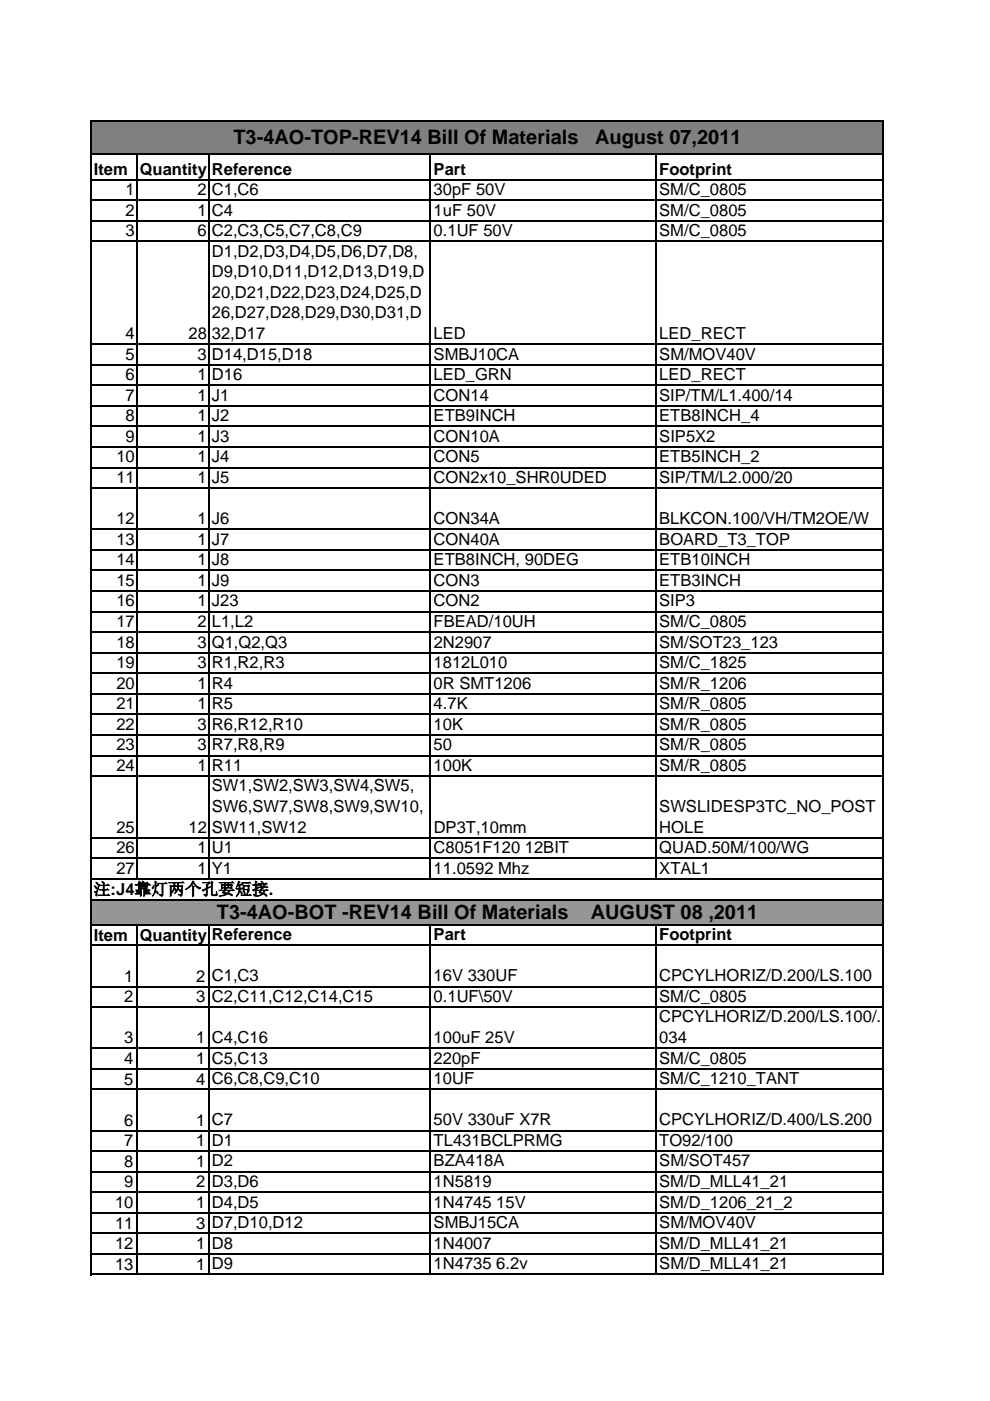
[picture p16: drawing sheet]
<svg xmlns="http://www.w3.org/2000/svg" width="210mm" height="297mm" viewBox="0 0 210 297" stroke-linecap="round" stroke-linejoin="round" font-family="sans-serif">
<defs><g id="words">
<g font-size="4.2">
<text x="49.5" y="30.5">T3-4AO-TOP-REV14 Bill Of Materials</text>
<text x="126.2" y="30.5">August 07,2011</text>
<text x="46" y="194.8">T3-4AO-BOT -REV14 Bill Of Materials</text>
<text x="125.3" y="194.8">AUGUST 08 ,2011</text>
</g>
<g font-size="3.5">
<text x="19.9" y="37.1">Item</text>
<text x="26.6" y="41.4">1</text>
<text x="29.6" y="37.1">Quantity Reference</text>
<text x="41.9" y="41.4">2 C1,C6</text>
<text x="91.9" y="37.1">Part</text>
<text x="91.9" y="41.4">30pF 50V</text>
<text x="139.8" y="41.4">SM/C_0805</text>
<text x="139.8" y="37.1">Footprint</text>
<text x="26.6" y="45.7">2</text>
<text x="41.9" y="45.7">1 C4</text>
<text x="91.9" y="45.7">1uF 50V</text>
<text x="139.8" y="45.7">SM/C_0805</text>
<text x="26.6" y="50.1">3</text>
<text x="41.9" y="50.1">6 C2,C3,C5,C7,C8,C9</text>
<text x="91.9" y="50.1">0.1UF 50V</text>
<text x="139.8" y="50.1">SM/C_0805</text>
<text x="44.9" y="54.4">D1,D2,D3,D4,D5,D6,D7,D8,</text>
<text x="44.9" y="58.8">D9,D10,D11,D12,D13,D19,D</text>
<text x="44.9" y="63.2">20,D21,D22,D23,D24,D25,D</text>
<text x="26.6" y="71.9">4</text>
<text x="40" y="71.9">28</text>
<text x="44.9" y="67.5">26,D27,D28,D29,D30,D31,D</text>
<text x="44.9" y="71.9">32,D17</text>
<text x="91.9" y="71.9">LED</text>
<text x="139.8" y="71.9">LED_RECT</text>
<text x="26.6" y="76.2">5</text>
<text x="41.9" y="76.2">3 D14,D15,D18</text>
<text x="91.9" y="76.2">SMBJ10CA</text>
<text x="139.8" y="76.2">SM/MOV40V</text>
<text x="26.6" y="80.6">6</text>
<text x="41.9" y="80.6">1 D16</text>
<text x="91.9" y="80.6">LED_GRN</text>
<text x="139.8" y="80.6">LED_RECT</text>
<text x="26.6" y="85">7</text>
<text x="26.6" y="89.3">8</text>
<text x="41.9" y="85">1 J1</text>
<text x="41.9" y="89.3">1 J2</text>
<text x="91.9" y="85">CON14</text>
<text x="91.9" y="89.3">ETB9INCH</text>
<text x="139.8" y="85">SIP/TM/L1.400/14</text>
<text x="139.8" y="89.3">ETB8INCH_4</text>
<text x="26.6" y="93.7">9</text>
<text x="41.9" y="93.7">1 J3</text>
<text x="91.9" y="93.7">CON10A</text>
<text x="139.8" y="93.7">SIP5X2</text>
<text x="24.7" y="98">10</text>
<text x="41.9" y="98">1 J4</text>
<text x="91.9" y="98">CON5</text>
<text x="139.8" y="98">ETB5INCH_2</text>
<text x="24.7" y="102.4">11</text>
<text x="41.9" y="102.4">1 J5</text>
<text x="91.9" y="102.4">CON2x10_SHR0UDED</text>
<text x="139.8" y="102.4">SIP/TM/L2.000/20</text>
<text x="24.7" y="111.1">12</text>
<text x="41.9" y="111.1">1 J6</text>
<text x="91.9" y="111.1">CON34A</text>
<text x="139.8" y="111.1">BLKCON.100/VH/TM2OE/W</text>
<text x="24.7" y="115.5">13</text>
<text x="24.7" y="119.8">14</text>
<text x="41.9" y="115.5">1 J7</text>
<text x="41.9" y="119.8">1 J8</text>
<text x="91.9" y="115.5">CON40A</text>
<text x="91.9" y="119.8">ETB8INCH, 90DEG</text>
<text x="139.8" y="119.8">ETB10INCH</text>
<text x="139.8" y="115.5">BOARD_T3_TOP</text>
<text x="24.7" y="124.2">15</text>
<text x="41.9" y="124.2">1 J9</text>
<text x="91.9" y="124.2">CON3</text>
<text x="139.8" y="124.2">ETB3INCH</text>
<text x="24.7" y="128.6">16</text>
<text x="41.9" y="128.6">1 J23</text>
<text x="91.9" y="128.6">CON2</text>
<text x="139.8" y="128.6">SIP3</text>
<text x="24.7" y="132.9">17</text>
<text x="24.7" y="137.3">18</text>
<text x="41.9" y="132.9">2 L1,L2</text>
<text x="41.9" y="137.3">3 Q1,Q2,Q3</text>
<text x="91.9" y="132.9">FBEAD/10UH</text>
<text x="91.9" y="137.3">2N2907</text>
<text x="139.8" y="132.9">SM/C_0805</text>
<text x="139.8" y="137.3">SM/SOT23_123</text>
<text x="24.7" y="141.6">19</text>
<text x="41.9" y="141.6">3 R1,R2,R3</text>
<text x="91.9" y="141.6">1812L010</text>
<text x="139.8" y="141.6">SM/C_1825</text>
<text x="24.7" y="146">20</text>
<text x="41.9" y="146">1 R4</text>
<text x="91.9" y="146">0R SMT1206</text>
<text x="139.8" y="146">SM/R_1206</text>
<text x="24.7" y="150.4">21</text>
<text x="24.7" y="154.7">22</text>
<text x="41.9" y="150.4">1 R5</text>
<text x="41.9" y="154.7">3 R6,R12,R10</text>
<text x="91.9" y="154.7">10K</text>
<text x="91.9" y="150.4">4.7K</text>
<text x="139.8" y="154.7">SM/R_0805</text>
<text x="139.8" y="150.4">SM/R_0805</text>
<text x="24.7" y="159.1">23</text>
<text x="41.9" y="159.1">3 R7,R8,R9</text>
<text x="91.9" y="159.1">50</text>
<text x="139.8" y="159.1">SM/R_0805</text>
<text x="24.7" y="163.5">24</text>
<text x="41.9" y="163.5">1 R11</text>
<text x="44.9" y="167.8">SW1,SW2,SW3,SW4,SW5,</text>
<text x="91.9" y="163.5">100K</text>
<text x="139.8" y="163.5">SM/R_0805</text>
<text x="44.9" y="172.2">SW6,SW7,SW8,SW9,SW10,</text>
<text x="139.8" y="172.2">SWSLIDESP3TC_NO_POST</text>
<text x="24.7" y="176.5">25</text>
<text x="40" y="176.5">12</text>
<text x="44.9" y="176.5">SW11,SW12</text>
<text x="91.9" y="176.5">DP3T,10mm</text>
<text x="139.8" y="176.5">HOLE</text>
<text x="24.7" y="180.9">26</text>
<text x="24.7" y="185.3">27</text>
<text x="41.9" y="180.9">1 U1</text>
<text x="41.9" y="185.3">1 Y1</text>
<text x="91.9" y="180.9">C8051F120 12BIT</text>
<text x="91.9" y="185.3">11.0592 Mhz</text>
<text x="139.8" y="180.9">QUAD.50M/100/WG</text>
<text x="139.8" y="185.3">XTAL1</text>
<text x="19.9" y="189.7">注:J4靠灯两个孔要短接.</text>
<text x="19.9" y="199.4">Item</text>
<text x="29.6" y="199.4">Quantity</text>
<text x="44.9" y="199.4">Reference</text>
<text x="91.9" y="199.4">Part</text>
<text x="139.8" y="199.4">Footprint</text>
<text x="26.3" y="208.2">1</text>
<text x="41.6" y="208.2">2</text>
<text x="44.9" y="208.1">C1,C3</text>
<text x="91.9" y="208.1">16V 330UF</text>
<text x="139.8" y="208.1">CPCYLHORIZ/D.200/LS.100</text>
<text x="26.3" y="212.5">2</text>
<text x="41.6" y="212.5">3</text>
<text x="44.9" y="212.4">C2,C11,C12,C14,C15</text>
<text x="91.9" y="212.4">0.1UF\50V</text>
<text x="139.8" y="212.4">SM/C_0805</text>
<text x="26.3" y="221.2">3</text>
<text x="41.6" y="221.2">1</text>
<text x="44.9" y="221.1">C4,C16</text>
<text x="91.9" y="221.1">100uF 25V</text>
<text x="139.8" y="216.8">CPCYLHORIZ/D.200/LS.100/.</text>
<text x="139.8" y="221.1">034</text>
<text x="26.3" y="225.6">4</text>
<text x="41.6" y="225.6">1</text>
<text x="44.9" y="225.5">C5,C13</text>
<text x="91.9" y="225.5">220pF</text>
<text x="139.8" y="225.5">SM/C_0805</text>
<text x="26.3" y="230">5</text>
<text x="41.6" y="230">4</text>
<text x="44.9" y="229.9">C6,C8,C9,C10</text>
<text x="91.9" y="229.9">10UF</text>
<text x="139.8" y="229.9">SM/C_1210_TANT</text>
<text x="26.3" y="238.7">6</text>
<text x="41.6" y="238.7">1</text>
<text x="44.9" y="238.6">C7</text>
<text x="91.9" y="238.6">50V 330uF X7R</text>
<text x="139.8" y="238.6">CPCYLHORIZ/D.400/LS.200</text>
<text x="26.3" y="243">7</text>
<text x="41.6" y="243">1</text>
<text x="44.9" y="243">D1</text>
<text x="91.9" y="243">TL431BCLPRMG</text>
<text x="139.8" y="243">TO92/100</text>
<text x="26.3" y="247.4">8</text>
<text x="26.3" y="251.8">9</text>
<text x="41.6" y="247.4">1</text>
<text x="41.6" y="251.8">2</text>
<text x="44.9" y="247.3">D2</text>
<text x="44.9" y="251.7">D3,D6</text>
<text x="91.9" y="251.7">1N5819</text>
<text x="91.9" y="247.3">BZA418A</text>
<text x="139.8" y="251.7">SM/D_MLL41_21</text>
<text x="139.8" y="247.3">SM/SOT457</text>
<text x="24.4" y="256.1">10</text>
<text x="41.6" y="256.1">1</text>
<text x="44.9" y="256">D4,D5</text>
<text x="91.9" y="256">1N4745 15V</text>
<text x="139.8" y="256">SM/D_1206_21_2</text>
<text x="24.4" y="260.5">11</text>
<text x="41.6" y="260.5">3</text>
<text x="44.9" y="260.4">D7,D10,D12</text>
<text x="91.9" y="260.4">SMBJ15CA</text>
<text x="139.8" y="260.4">SM/MOV40V</text>
<text x="24.4" y="264.8">12</text>
<text x="24.4" y="269.2">13</text>
<text x="41.6" y="264.8">1</text>
<text x="41.6" y="269.2">1</text>
<text x="44.9" y="264.8">D8</text>
<text x="44.9" y="269.1">D9</text>
<text x="91.9" y="264.8">1N4007</text>
<text x="91.9" y="269.1">1N4735 6.2v</text>
<text x="139.8" y="264.8">SM/D_MLL41_21</text>
<text x="139.8" y="269.1">SM/D_MLL41_21</text>
</g>
</g></defs>
<path d="M19.2 25.6h168.1v7.2h-168.1z" fill="#808080"/>
<path d="M19.2 32.7h168.1v5.4h-168.1z" fill="#fff"/>
<path d="M19.2 190.7h168.1v5.4h-168.1z" fill="#969696"/>
<g fill="none" stroke="#000" stroke-width=".34">
<path d="M19.2 25.4v245M19.4 25.6h168M19.4 32.7h168M19.4 38.1h168M29 32.9v153.6M44.2 32.9v153.6M91.3 32.9v153.6M139.1 32.9v153.6M187.2 25.7v244.7M19.4 42.5h168M19.4 46.8h168M19.4 51.2h168"/>
<path d="M19.4 73h168M19.4 77.3h168M19.4 81.7h168M19.4 86.1h168M19.4 90.4h168M19.4 94.8h168M19.4 99.1h168M19.4 103.5h168M19.4 112.2h168M19.4 116.6h168M19.4 120.9h168M19.4 125.3h168"/>
<path d="M19.4 129.7h168M19.4 134h168M19.4 138.4h168M19.4 142.7h168M19.4 147.1h168M19.4 151.5h168M19.4 155.8h168M19.4 160.2h168M19.4 164.5h168M19.4 177.6h168M19.4 182h168M19.4 186.4h168"/>
<path d="M19.4 190.7h168M19.4 196.1h168M29 196.3v74.1M44.2 196.3v74.1M91.3 196.3v74.1M139.1 196.3v74.1M19.4 200.4h168M19.4 209.2h168M19.4 213.5h168M19.4 222.2h168M19.4 226.6h168M19.4 231h168"/>
<path d="M19.4 239.7h168M19.4 244.1h168M19.4 248.4h168M19.4 252.8h168M19.4 257.1h168M19.4 261.5h168M19.4 265.9h168M19.4 270.2h168"/>
</g>
<use href="#words"/>
</svg>
